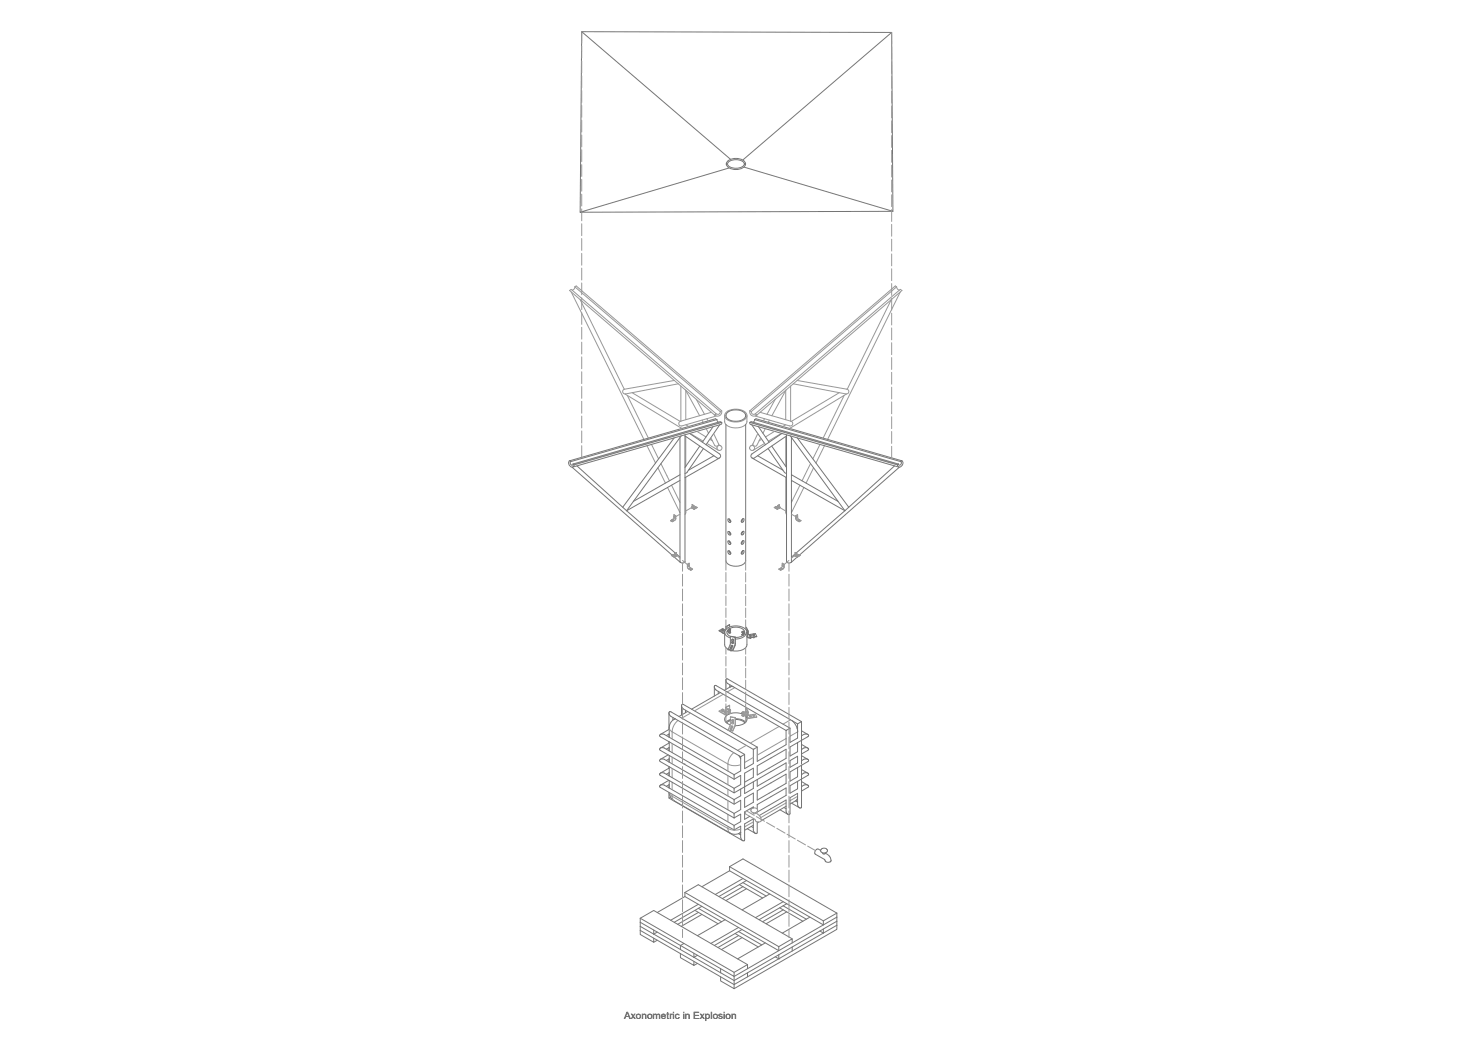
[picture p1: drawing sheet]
<svg xmlns="http://www.w3.org/2000/svg" width="420mm" height="297mm" viewBox="0 0 420 297" stroke-linecap="round" stroke-linejoin="round" font-family="sans-serif">
<defs><g id="words">
<text font-size="2.8" x="177.2" y="289.3">Axonometric in Explosion</text>
</g></defs>
<!-- layer: 0.3 -->
<g fill="none" stroke="#767676" stroke-width=".28">
<path d="M165.1 9l88 .2M253.1 9.2l.4 50.8-42.3-12.5M253.1 9.2l-42.2 36.2M206.6 45.8a3.8 3.8 0 0 1 5 .3 1.7 1.7 0 0 1-1.9 2 2.9 2.9 0 0 1-3.5-1.5zM206.9 45.9a3.6 3.6 0 0 1 4.3 .3 1.38 1.38 0 0 1-1.6 1.5l-1.9-.1a.99 .99 0 0 1-1-.5 .99 .99 0 0 1 .2-1.2zM206.9 47.7l-42.2 12.6 88.8-.3M207.4 45.2l-42.3-36.2-.4 51.3M203.5 119.1l.4 .8M203.5 119.2l-.4-.3-41.3 11.9 .2 .3M203.5 119.2l-41.5 11.9M204.9 120v.3l-.3 .3-42 12M206.5 117.2l1.4-.7h2l1.4 .7 .4 .9-.4 .7-.8 .5-1 .3-1.6-.1-1.1-.4-.6-.5-.1-.8z"/>
<path d="M212.9 120v.3l.3 .3 41.9 12M214.2 119.2l.4-.3 41.4 11.9-.3 .3zM214.2 119.1l-.3 .8M161.8 130.8a1.01 1.01 0 0 0-.2 1.3 1.01 1.01 0 0 0 1.2 .4l.2-.5M162 131.1a.54 .54 0 0 0 0 .7 .54 .54 0 0 0 .7 .2v-.2l.3 .2M162.4 132.7l30.7 27M162.7 131.8l41.8-12.1 .4 .3-41.9 12M163.8 132.3l14 12.7 15.2 13.2M191.4 124.4l-14.6 19.6M193 124.2v35.3M193.1 134.8l-13.3 7.6M193.4 123.8l-15.5 21.2 15.1-8.6"/>
<path d="M194.5 123.5v36M195.8 123.1l8.5 5.8a.69 .69 0 0 1 .2 .8 .69 .69 0 0 1-.7 .4l-9.3-6.3M198.6 126.7l-4.1 6.1M199.7 127.4l-4.6 6.7-.6 .3M202.4 121.2l-3 4.4M202.7 129.4l-7.2 4.1M204.2 130.1l-9.7 5.5M204.3 120.6l-3.9 5.7M211.7 120.5v38.8l-.8 1-1.7 .5-2.1-.4-.7-.5-.3-.7v-38.6M213.4 120.6l3.9 5.7M213.5 130.1l9.8 5.5M215.1 129.4l7.2 4.1"/>
<path d="M215.3 121.2l3.1 4.4M218.1 127.4l4.6 6.7 .6 .3M219.1 126.7l4.2 6.1M222 123.1l-8.5 5.8a.69 .69 0 0 0-.3 .8 .69 .69 0 0 0 .8 .4l9.3-6.3M223.3 123.5v36M224.4 123.8l15.5 21.2-15.2-8.6M224.7 124.2v35.3M224.7 134.8l13.2 7.6M226.4 124.4l14.6 19.6M254 132.3l-14.1 12.7-15.2 13.2M255 131.8l-41.8-12.1-.3 .3 41.9 12M255.3 132.7l-30.7 27"/>
<path d="M255.7 131.1a.54 .54 0 0 1 .1 .7 .54 .54 0 0 1-.7 .2v-.2l-.3 .2M256 130.8a1.01 1.01 0 0 1 .2 1.3 1.01 1.01 0 0 1-1.2 .4l-.2-.5M193.1 159.5a.86 .86 0 0 0 1.4 0M206.7 151l.3-.1 .3 .4v.6l-.5-.1zM206.7 156.5l.2-.1 .4 .3 .1 .7-.6-.2zM206.7 153.6l.6 .3v.7l-.5-.2zM206.7 147.4l.7 .4-.1 .5-.5-.2zM207 147.4l.5 .7M207 151l.5 .7M207 153.7l.5 .7M207 156.5l.5 .7M210.5 157.1h-.1"/>
<path d="M210.5 154.3h-.1M210.5 148h.1M210.5 151.6h.1M210.6 151.1l.4-.2 .2 .1-.1 .5-.4 .4-.3-.2zM210.6 153.8l.4-.3 .2 .1v.5l-.4 .4-.4-.1zM210.6 156.6l.4-.3 .2 .2-.1 .6-.3 .3-.4-.2zM210.6 147.5l.4-.2 .2 .2-.1 .5-.4 .3-.3-.2zM210.8 151l-.3 .6M210.8 153.6l-.3 .7M210.8 156.4l-.3 .7M210.8 147.4l-.3 .6M223.3 159.5a.86 .86 0 0 0 1.4 0"/>
<path d="M204.2 179.1l1.5 .8M204.2 179.1l1.5 1M204.3 179.1h.1M204.9 178.8l.4-.1 .1 .4-.4 .1zM204.9 178.8l.1 .2M205 179.2v-.2h.3v.2M205 179.6l.2 .2M205.4 178.8l-.1 .2M205.7 179.6l.1 3.8 .9 1.1 1.3 .2M205.7 179.4l-.1-.2 .1 .4M205.7 179.4v.2M205.7 179.4h.1"/>
<path d="M205.8 179.1l-.2 .1M205.9 178.9l-.7-.4-1 .6M206.1 178v.8M206.1 178h.1M206.2 178v.7M206.7 178.8l.4 .3M206.9 178.7l-.5 .5v.6l.5 .7 .5 .2M206.9 178.6h.4M206.9 178.6l.2 .1-.1 .3-.2-.2zM206.9 179.3h.4M206.9 179.3l.3 .1-.2 .2-.2-.1zM207 179.3l-.3-.2-.2 .2 .6 .5"/>
<path d="M207 179l.1 .1M207 179.6l.1 .2M207.1 178.5l.8-.3 1.5-.1 1 .3 .8 .6 .2 .7-.4 .7-.8 .4-1.5 .2M207.1 179l.1 .1h-.1M207.1 177.4l-.9 .6M207.1 177.4v.6M207.1 177.4l-1 .6M207.3 178.6l-.2 .1M207.3 178.6l.1 .2M207.3 179.3l-.1 .1M207.3 179.3l.1 .2M207.4 178.8l-.2-.1-.1 .3"/>
<path d="M207.4 179.5h-.3l.1 .3h-.1M210.7 179.4v.3zM210.8 179.3l.4-.1v.2M210.8 179.3v.1M210.9 179.4v.3zM210.9 180l.1 .4M210.9 179.3l.1 .2M210.9 179.7v.1M210.9 179.4h-.2M211 179.5v.2M211 179.7h.3zM211 179.7h-.3"/>
<path d="M211.2 179.4l.1 .3M211.2 179.4l-.2 .1M211.4 179.3h-.2M211.4 179.6h-.1M211.8 178.2v.6M211.8 178.2l.3 .8M211.8 178.2l.5 .7M212 179.5l-.3 .7M212.1 179l.1 1.9M212.3 179.4h.1l-.1 .2M212.3 179.8l.1 .3M212.3 178.9l.1 2.1 2.4-.3"/>
<path d="M212.3 178.9l-.2 .1M212.3 179l.1 .4M212.4 179.1l-.1 .1M212.4 179.4h.1M202.8 195l.5 1 19.9 11.4v4.1l-8.2 4.7v-4l-20.9-12.1-.4-.1-.2 .4M202.8 195l.1-.3h.4l21 12.1M202.8 195v2.7M203.9 196.3v.7M204.5 196.7l-8.2 4.7M206.1 193.2l.5 .9 19.8 11.5v4l-2.1 1.2v-4M206.1 193.2l.1-.4h.4l20.9 12.1M206.1 193.2v2.6"/>
<path d="M207.2 194.4v.7M207.3 183.9l.2-.1 .3 .2-.3 .1zM207.3 184.6l.2 .3 .2-.1M207.3 180.8l1.4 .2v2.1l-.7 1.5M207.3 181.2l-1.1-.7-.5-.8 .4-1 .9-.6 1.6-.4 1.4 .1 1.2 .5 .8 .8v4.1l-.3 .7-1.5 .8h-2.5M207.4 180.7l-.1 2.2-.6 1.5 1.3 .2M207.4 180.7l1.3 .2v2.1l-.7 1.7M207.5 183.5l.3 .3M207.5 184.1v.2M207.7 182.4h.1M207.7 182.4l.3 .4 .2-.2M207.7 184.7v.1"/>
<path d="M207.8 184l-.3 .3-.2-.1v-.2M207.8 181.6h.4l.1 .2-.3 .3-.2-.1zM207.9 194.8l-2.3 1.2M207.9 182.3l-.2 .1 .2-.3 .3 .1v.4M207.9 181.6l.2 .1M207.9 181.6l-.2 .2M207.9 182.1v.2l.2 .1M207.9 181.5v.1M208 183.4l-.2 .4-.3-.1v-.2M208 183.4l-.2-.2-.3 .3M208 183.4l-.2 .1M208 184.6v.1"/>
<path d="M208.1 182.4l.1 .2M208.2 181.6v.3M208.2 182.2l-.1 .2M208.7 180.9v.1M210.7 180.1v.4zM210.8 180.1l.4-.2v.2l-.2 .1M210.9 180.1v.3zM210.9 180.4h.1M210.9 180.1h-.2M210.9 180.4l-.2 .1M211.2 180.1h.1M211.8 180l-.6 .8-.5 .3-2 .4"/>
<path d="M212 180.7l.2 .2M212.3 180.1h.1v.2M212.4 180.3h-.1M212.4 180.2l2.1-.3 .3 .8M212.8 180.4v-.1h.5v.3l-.3 .1v-.2M212.8 180.4v.3h.2M212.8 180.4l.2 .1M213.2 181.1l-.1 .2-.2-.2M213.3 180.4l-.3 .1M213.7 180.3v.2l.3 .1M214.1 180.9l-.1 .2-.2-.1M214.2 180.3l-.2 .3v-.3"/>
<path d="M214.2 180.3h-.5M214.2 180.3l-.2-.3-.3 .3M214.8 180.7l-2.1 .5-.5-.3M189.7 214.4l-2.2 1.2M189.9 202.5l.5 .9 19.9 11.5M189.9 202.5l.2-.4h.4l20.9 12.1M189.9 202.5v4.7M189.9 208.5v.8M189.9 210.6v.4l-2.4 1.4M189.9 212.3v.9M189.9 215.5v.9M189.9 217.7v.5l-2.4 1.3"/>
<path d="M189.9 219.4v.9M190 208.4l-.8 .5M190 207.1l-2.5 1.4M190 215.5l-.8 .4M190 210.7v2.5M190 214.5v1.9M190 217.7v2.7M190 212.3l-.8 .5M190 219.4l-.8 .5M191 203.8v.7M191.4 204.2l-.8 .7-.5 1-.1 3.5M191.6 204.1l-.2 .1"/>
<path d="M191.7 204.1l-.3 .1M193.5 200.4l.5 .9 19.9 11.5v4l-2.5 1.5v-4.1M193.5 200.4v2.6M194.2 217h.1M194.6 201.7v.7M195.2 202l-2.4 1.5M200.5 216.7h.1M207.3 204.3l-1.2 .8M207.4 204.6l-1.1 .7M208.4 220l-19.8-11.5-.8-.1-.5 .3 .1 .5 21 12.1M208.7 204.3l1.9 .3 .9 .7M208.7 204.1l1.7 .2 1.3 .8"/>
<path d="M209.7 214.6l.6 .9M210.3 214.9v4l-1.9 1.1M210.9 202.8l-1.4-.3-1.2-.1-2 .8-.6 .8 .1 .7 .4 .5 1.1 .6M211.4 214.2l-1.1 .7M211.5 203.2l.5 .9v.5l-.4 .6-.9 .6-2 .3M215 212.2l-1.1 .6M215 217.5l8.2-4.7v2.6l-8.2 4.7zM224.3 206.8l-1.1 .6M224.3 216l2.1-1.2v1.9l-2.1 1.2zM224.9 204.7l1.1 1.3 .5 1.8M226.3 206.8l.1 .1M227.5 204.9l-1.1 .6"/>
<path d="M227.5 208.9l1.1-.5 .6 .1 .4 .3-.2 .4-5.1 2.9v2.6l2.1-1.2v-2.6M227.5 216l1.1-.5 .6 .1 .4 .3-.2 .3-5.1 3v2.6l2.1-1.2v-2.6M227.5 212.8l1.1-.5 .6 .1 .4 .3-.2 .3-1.9 1.1M227.5 219.9l1.1-.5 .6 .1 .4 .3-.2 .4-5.1 2.9v2.1l2.1-1.2v-2.1M227.5 217.3v11.8l-.2 .4-.3-.1M227.5 204.9v12.1M227.5 214.6l1.8 1M227.5 207.5l1.8 1.1M227.5 208.8l.1 .1M227.5 215.9h.1M227.5 211.4l1.8 1M227.5 218.5l1.8 1"/>
<path d="M227.5 212.7l.1 .1M227.5 219.8l.1 .1M189.9 221.6l-2.4 1.4M189.9 225v1.6l20.9 12.1M189.9 222.8v.9M190 225.1l.3 1.2 .9 1 16.2 9.3 1.4 .3 1.2-.4M190 222.8l-.8 .5M190 221.6v2.2M190.4 226.4l-.5 .2M206.1 227v.1M208.4 234.4l-19.8-11.4-.8-.2-.5 .4 .2 .4 20.9 12.1M208.4 221.3l1.9-1.1v2.6l-1.9 1.1-19.8-11.5-.8-.1-.5 .3 .2 .5 20.9 12.1 14.8-8.6v2l-8.2 4.7v-1.9"/>
<path d="M208.4 231l-19.8-11.5-.7-.1-.6 .3 .1 .5 21 12.1M208.4 220v1.3M208.4 234.4v1.3M208.4 227.1v1.2M208.4 235.7l1.9-1.1v3.2l.5 .9M208.4 223.9v1.2M208.4 232.3l1.9-1.1v2.1l-1.9 1.1M208.4 231v1.3M209.7 236.7l.6 .4M210.3 224.1v1.9l-1.9 1.1-19.8-11.5-.7-.1-.6 .3 .1 .5 21 12.1 1.9-1.1v2.6l-1.9 1.1M210.3 236.3l-.3 .2M210.3 236.4l-.3 .1"/>
<path d="M211.4 226.6l2.5-1.4v2.6l-2.5 1.5zM212.1 235.3l2.3 1.4M213.3 234.7l.6 .3M213.9 222v1.9l-2.5 1.4v-5.7l2.5-1.4v2.5l-2.5 1.4M213.9 229.5v-.4l-2.5 1.5v2.1l1.5-.9M213.9 234.3l-2.5 1.5M214.4 236.7l-.5-.9v-3.3l-2.5 1.5v4.5l-.2 .3-.4-.1M215 229.8v-1.3l8.2-4.7v2.1l-8.2 4.7v-.2M215 233.4v3.1l-.2 .2h-.4M215 224.6l8.2-4.8v2.7l-8.2 4.7zM215.4 233.4l-.4 .3M221.4 230l2.3 1.3"/>
<path d="M222.6 229.3l.6 .4M223.2 229l-7.1 4M223.7 231.3l-.5-.8v-3.3l-7.7 4.4M224.7 228.1l2.3 1.3M225.8 227.4l.6 .4M226.4 227l-2.1 1.3M226.4 225.3l-2.1 1.2v4.5l-.2 .3h-.4M226.4 225.3v3.3l.6 .8M227.5 223.4l1.1-.6 .6 .1 .4 .3-.2 .4-1.9 1M227.5 221.9l1.8 1.1M227.5 223.2l.1 .1M194.4 254.6l26.7 15.4v-1.2"/>
<path d="M194.4 253.4v1.2l-7.8 4.5M194.4 253.4l3.8-2.2 26.7 15.4M194.4 253.4l26.7 15.4M197.3 258.5l6.6 3.8M198.2 256.8l-7.8 4.5M198.2 257.9l6.7 3.9M198.3 259.1l-5.9 3.4M199.3 259.7l-5.9 3.4M199.3 257.4l-7.8 4.5M207.1 247.3l26.6 15.3v-1.1l3.9-2.2M207.1 246.1l3.8-2.2 26.7 15.4M207.1 246.1l26.6 15.4"/>
<path d="M207.1 247.3l-7.8 4.5M207.1 246.1v1.2M209.9 251.2l6.6 3.8M210.9 250.6l6.6 3.9M210.9 251.8l-5.8 3.4M210.9 249.5l-7.8 4.5M211.9 252.4l-5.8 3.3M211.9 250l-7.8 4.6M218.5 253.9l-7.8 4.5M221.3 257.8l6.6 3.8M222.3 257.2l6.6 3.8M222.3 256.1l-7.8 4.5"/>
<path d="M222.3 258.4l-5.8 3.4M223.3 259l-5.8 3.3M223.4 256.6l-7.9 4.6M233 241.5l-.7-.4-.4 .1-.5 .5v.8l2.7 1.6 .4 .7 .7 .1 .6-.2 .1-.4-.4-1.1-1.2-.9-.1 .2h-.4l-.2-.3M233.1 241.2l.6-.3h.7l.4 .3 .1 .5-.5 .5h-.9l-.5-.4zM237.6 259.3v3.4M181.8 264.2v1.2l3.8 2.2v-1.2M181.8 264.2l26.6 15.4v1.2l-3.8-2.2v-1.2M181.8 260.8l26.6 15.3v1.2l-26.6-15.4M181.8 260.8v3.4M181.8 260.8l3.8-2.2 26.6 15.3M181.8 263.1l3.8 2.2"/>
<path d="M185.6 264.1v1.2M185.6 265.3l7.6 4.3M186.6 267l-1 .6M186.6 264.7l-1 .6M193.2 270.8v1.2l3.8 2.2v-1.2M193.2 269.6l3.8 2.3M194.2 267.9l-1 .6v1.1M197 270.7v1.2M197 271.9l11.4 6.6M198 273.6l-1 .6M198 271.3l-1 .6M204.6 275.1v1.1"/>
<path d="M205.8 261.2l-7.8 4.5M208.4 276.1l3.8-2.2v1.2l-3.8 2.2v1.2M208.7 265.1l6.6 3.8M209.7 263.4l-7.9 4.5M209.7 264.5l6.6 3.8M209.7 265.7l-5.9 3.4M210.7 264l-7.9 4.5M210.7 266.3l-5.9 3.3M212.2 276.2v1.2l-3.8 2.2v-1.1M217.3 267.8l-7.9 4.5M220.1 271.7l1 .6M221.1 272.3h.1"/>
<path d="M221.1 272.3l-8.9 5.1M224.9 268.9v1.2l-3.8 2.2v-1.2M224.9 267.8v-1.2l-3.8 2.2M229.9 260.4l-7.8 4.6M232.7 264.4l1 .6M233.7 263.8v1.2M233.7 265l-8.8 5.1M237.6 262.7v1.2l-29.2 16.9M237.6 261.6l-29.2 16.9M237.6 262.7l-3.9 2.3M237.6 260.4l-25.4 14.7"/>
<circle cx="207.3" cy="178.9" r=".13"/>
<circle cx="207.4" cy="179.6" r=".13"/>
</g>
<!-- layer: 0.2 -->
<g fill="none" stroke="#989898" stroke-width=".28">
<path d="M165.1 9v3.3M165.1 13.1v3.4M165.1 17.3v3.4M253.1 9.2v3.3M253.1 13.3v3.4M253.1 17.5v3.4M165.1 21.5v3.4M165.1 25.7v3.4M165.1 29.9v3.4M165.1 34.1v3.4M165.1 38.3v3.4M253.1 21.7v3.4"/>
<path d="M253.1 25.9v3.4M253.1 30.1v3.4M253.1 34.3v3.4M253.1 38.5v3.4M165.1 42.5v3.4M165.1 46.7v3.4M165.1 50.9v3.4M165.1 55.1v3.4M165.1 59.3v3.4M253.1 42.7v3.4M253.1 46.9v3.4M253.1 51.1v3.4"/>
<path d="M253.1 55.3v3.4M253.1 59.5v3.4M165.1 63.5v3.4M165.1 67.7v3.4M165.1 72v3.3M165.1 76.1v3.4M253.1 63.7v3.4M253.1 67.9v3.4M253.1 72.1v3.4M253.1 76.3v3.4M162.2 82.9l20.6 41.9M163.2 81.5l.4-.3 41.3 35.5-.4 .2z"/>
<path d="M163.2 81.4a.98 .98 0 0 1-.7 1M164.7 85.1l12.5 25.4M165.1 80.4v3.3M165.1 84.5v3.4M165.1 88.8v3.3M165.1 92.9v3.4M165.1 97.2v3.3M253 85.1l-12.5 25.4M253.1 80.5v3.4M253.1 84.7v3.4M253.1 88.9v3.4M253.1 93.1v3.4"/>
<path d="M253.1 97.3v3.4M254.6 81.4a.98 .98 0 0 0 .7 1M255.6 82.9l-20.7 41.9M165.1 101.4v3.3M165.1 105.6v3.3M165.1 109.8v3.3M165.1 114v3.3M165.1 118.2v3.3M177.4 111.9l16.2 9.8M178.1 112.3l6 12.1M179.5 111.5l13.6 8.2M191.4 108l-14.1 2.5a.69 .69 0 0 0-.5 .8 .69 .69 0 0 0 .8 .6l15-2.9"/>
<path d="M193.3 109.6v10M193.3 119.6a.69 .69 0 0 0-.6 .8 .69 .69 0 0 0 .9 .5M194.6 110.8l4 7.3M194.7 110.8v8.4M197.7 113.4l2.3 4.3M199.3 119.3l.3 .6M200.7 118.9l.3 .6M202 117.1l-8.8 2.5M203.3 118.1l-9.7 2.9M204.5 116.9l-.4 .7-.7-.1M204.9 116.6a1.22 1.22 0 0 1-.6 1.4 1.22 1.22 0 0 1-1.5-.2l.5-.3-41.1-35.3-.5 .3 41.3 35.4M205.7 119.7l.3 .7 1.2 .8 1.7 .3 1.4-.2 .9-.4 .8-.8v-2.5l-.6-.7-1.4-.6-1.4-.1-1.6 .4-.8 .5-.4 .5-.1 2.2"/>
<path d="M205.7 118l.2 .6 .8 .7 1.9 .5h1.1l1.4-.5 .8-.7 .1-.6M212.9 116.7l41.3-35.5 .3 .3-41.2 35.4zM212.9 116.6a1.21 1.21 0 0 0 .5 1.4 1.21 1.21 0 0 0 1.5-.2l-.5-.3 41.2-35.3 .5 .3-41.3 35.4M213.3 116.9l.3 .7 .8-.1M215.8 117.1l8.7 2.5M217 118.9l-.3 .6M218.4 119.3l-.3 .6M220.1 113.4l-2.4 4.3M223.1 110.8v8.4M223.1 110.8l-4 7.3M224.5 109.6v10a.69 .69 0 0 1 .6 .8 .69 .69 0 0 1-.9 .5l-9.8-2.8M226.3 108l14.1 2.5a.69 .69 0 0 1 .6 .8 .69 .69 0 0 1-.8 .6l-15-2.9"/>
<path d="M238.3 111.5l-13.6 8.2M239.6 112.3l-5.9 12.1M240.3 111.9l-16.1 9.8M253.1 101.5v3.4M253.1 105.7v3.4M253.1 109.9v3.4M253.1 114.1v3.4M253.1 118.3v3.4M165.1 122.4v3.3M165.1 126.6v3.3M183.7 126.6l2.4 4.9M185 126.2l2 4.1"/>
<path d="M186.8 132.8l2.1 4.4M187.6 131.7l2.5 4.9M189.5 138.4l3.5 7.2M190.6 137.8l2.4 4.8M193.3 121.5v.3M194.7 135.5v9.9l-.2 .7M194.7 123.9v8.5M194.7 120.6l.8 .5M195.9 123.1l3.7 2.2M197.8 122.5l2.6 1.6M200.5 121.7l.6 1.3M200.7 125.9l3.2 1.9"/>
<path d="M201.5 124.7l.7 .5M201.8 124.3l1.1 2.2M202.6 123.1l1.4 3M204 126.1a.61 .61 0 0 1-.4 .6 .61 .61 0 0 1-.7-.2M204 126.3l.6 .3M213.7 126.3l-.6 .3M215.1 123.1l-1.4 3M215.9 124.3l-1.1 2.2a.62 .62 0 0 1-.7 .2 .62 .62 0 0 1-.3-.6M216.2 124.7l-.7 .5M217.1 125.9l-3.2 1.9M217.3 121.7l-.7 1.3M219.9 122.5l-2.6 1.6"/>
<path d="M221.8 123.1l-3.7 2.2M223 120.6l-.8 .5M223.1 135.5v9.9l.2 .7M223.1 123.9v8.5M224.5 121.5v.3M227.1 137.8l-2.4 4.8M228.2 138.4l-3.5 7.2M230 131.8l-2.3 4.8M231 132.8l-2.2 4.4M232.8 126.2l-2 4.1M234.1 126.6l-2.5 4.9M253.1 122.5v3.4"/>
<path d="M253.1 126.8v3.2M190.4 147.8l.5 .3M190.6 157.7l.8 .5M190.6 157.7v.1M190.7 147.6l.1 .3zM190.7 147.6l.5-.1 .1 .3-.2 .1M190.7 147.6l-.3 .2M190.8 147.9h.3M190.8 147.8h.3M190.9 148.1v.1M190.9 157.7l.2 .1M191 147.5h.1"/>
<path d="M191.1 147.8v.1M191.1 157.8v.2M191.2 157.5l-.6 .2M191.3 147.7l-.2 .1M191.3 146.2l.6 .3v.7M191.3 147l-.3 .4M191.4 158.2h.1M191.4 157.9l-.3 .1M191.4 157.8h-.3M191.5 157.6l-.1 .3zM191.5 157.2v1M191.5 157.7l-.5-.1-.1 .2 .2 .2"/>
<path d="M191.5 157.2h.1M191.5 147.7l-.6 .4M191.6 146.6l-.1 .1M191.6 147.1v-.2l-.3-.2 .3-.1 .1 .5-.2 .1-.2-.3v-.7l.5 .3v.7M191.7 146.9h-.1M191.8 147.2l-.3 .5M191.9 146.5h-.1M191.9 147.2l-.2 .4-.8 .6-.5-.4M192 157.6h.2M192 157.6v.2zM192 157.8l-.5 .4M192 157.8l.1 .1"/>
<path d="M192 156.9l-.5 .3M192.1 157.9l-.3-.3h.2v-.7l-.4 .3-.1 1M192.1 157.8v.1M192.2 157.7h.1M192.1 157.7l.9 .8M192.2 157.7l-.1 .1M192.2 157.6l-.1 .1M192.2 157.6v.1M193 146l-1.1 .7M193.8 159.2l1.3 1.1M193.8 159.9v2.3M195.7 160l-.6 .2 .1 1 .2 .4"/>
<path d="M196.3 144.1l.1 .1zM196.3 144l.4-.1-.3 .4M196.3 144h.1M196.3 144v.1M196.3 144.2l-1.6 .9M196.3 144.1l.1 .1M196.3 144.1h.1M196.4 144l.2 .1zM196.4 144.2v.1M196.5 144v-.7l.5 .3v1M196.5 144.2l.5 .4M196.5 144.2l-.1 .1"/>
<path d="M196.5 143.3l.5 .3M197 143.6v1l.9-.5M197 143.6h.1M197.1 144.1v.1M197.1 144l.4-.1 .1 .3-.2 .1M197.1 144l-.1 .1M197.1 144.3h.3M197.1 144.2h.3M197.3 143.9l.6 .2M197.4 144.2v.1M197.6 144.1l-.2 .1M197.9 144.1l-.9 .5"/>
<path d="M206.1 159.2v2.7M211.7 159.2v2.7M219.8 144.1l.9 .5M219.8 144.1v.1M220.2 144.1l.1 .1M220.3 144.2v.1M220.5 143.9l-.7 .2M220.6 144.3h-.3M220.6 144.2h-.3M220.7 144.1l-.1 .1M220.7 144l-.5-.1v.3l.1 .1M220.7 144v.1"/>
<path d="M220.7 143.6l-.1 .9M220.7 143.6h.1M221.2 144l.1 .2zM221.3 144.2v.1M221.3 144v-.7l-.5 .3-.1 1M221.3 144.2l-.6 .4M221.3 143.3l-.6 .3M221.4 144.1l-.1 .1M221.4 144.1h.1M221.4 144.2l1.7 .9M221.4 144l-.4-.1 .3 .4M221.4 144h-.1"/>
<path d="M221.4 144v.1M222.1 160l.5 .2v1l-.3 .4M224 159.2l-1.4 1.1M224 159.9v2.3M224.7 146l1.2 .7M225.5 157.7l.1 .1zM225.6 157.6v.1M225.6 157.6l-.1 .1M225.6 157.7l.1 .1M225.6 157.7h-.1M225.6 157.7l-.9 .8M225.6 157.7h.2z"/>
<path d="M225.7 157.8v.1M225.7 157.9l.3-.3h-.3v-.7l.5 .3v1M225.7 157.8l.5 .4M225.7 156.9l.5 .3M225.7 157.6h-.1M225.9 147.2l.3 .6 .7 .4 .5-.4M225.9 146.5h.1M226 147.2l.1 .4 .8 .5M226 146.9h.1M226.2 146.6l.1 .1M226.2 157.2l.1 1M226.2 157.7l.6-.1v.2l-.2 .2"/>
<path d="M226.2 157.2h.1M226.3 158.2h.1M226.3 157.6l.1 .3zM226.4 157.9l.2 .1M226.4 157.8h.2M226.4 158.2h-.2M226.4 146.2l-.5 .3v.7v-.7l.5-.3 .1 .7-.2 .3-.3-.1 .2-.5 .3 .1-.4 .2v.2M226.4 147l.3 .4M226.5 147.7l.2 .1M226.5 157.5l.6 .2M226.6 157.8v.2M226.7 147.8v.1"/>
<path d="M226.7 147.5h.1M226.8 157.7l-.2 .1M226.9 148.1v.1M226.9 147.9h-.2M226.9 147.8h-.2M227 147.6l-.1 .3zM227 147.6l-.5-.1v.3l.2 .1M227 147.6l.4 .2M227.1 157.7l-.7 .5M227.1 157.7v.1M227.4 147.8l-.5 .3M193.8 163.1v3.3"/>
<path d="M193.8 167.3v3.3M193.8 171.5v3.3M193.8 175.7v3.3M193.8 179.9v3.3M195.1 160.2l.1 .1M195.2 160.6l.1 .1M195.4 161.6l.7 .4 .5-.4M195.4 160.4l.1 .1M195.5 161.5l.6 .4M195.7 160.7l-.2 .2h-.3l.2-.5 .3 .1-.4 .4M195.7 160.7v-.7l-.5 .3v.9l.3 .3M195.7 160.7l.3 .6"/>
<path d="M195.7 161.4l.2 .2M195.9 161.6v.1M196.1 161.9v.1M196.2 161.6l-.3 .1M196.2 161.5l-.3 .1M196.2 161.4v.2zM196.6 161.6l-.6-.3-.3 .1 .2 .3M196.6 161.6l-.5 .3M206.1 162.6v2.7M206.1 165.9v2.7M206.1 169.3v2.7M206.1 172.7v2.7"/>
<path d="M206.1 176v2.7M211.7 162.6v2.7M211.7 166v2.6M211.7 169.3v2.7M211.7 172.7v2.7M211.7 176v2.7M221.1 161.6l.6-.3 .3 .1-.2 .3M221.1 161.6l.5 .3M221.5 161.4l.1 .2zM221.6 161.6l.2 .1M221.6 161.5l.2 .1M221.6 161.9v.1"/>
<path d="M221.8 161.6v.1M222 160.7l.5 .2-.2-.5-.3 .1h.2l.2 .4M222 160.7l.1-.7 .5 .3-.1 .9-.2 .3M222 161.4l-.2 .2M222.1 160.7l-.4 .6M222.3 161.5l-.7 .4M222.3 161.6l-.7 .4-.5-.4M222.3 160.4l-.1 .1M222.5 160.6l-.1 .1M222.6 160.2v.1M224 163.1v3.3M224 167.3v3.3"/>
<path d="M224 171.5v3.3M224 175.7v3.3M224 179.9v3.3M193.8 184.1v3.3M193.8 188.3v3.4M193.8 192.5v3.3M193.8 196.7v3.4M205.3 197.2l-8.1 4.7M206.1 183.9v1.9M206.1 186.4v2.7M206.1 189.8v2.7M206.1 193.2v2.6"/>
<path d="M206.1 196.5v2.7M206.1 199.9v2.7M208.2 195.1h-1M208.6 195.3l-2.1 1.2M211.7 183.9v1.9M211.7 186.4v2.7M211.7 189.8v2.7M211.7 193.2v2.6M211.7 196.5v2.7M211.7 199.9v2.7M224 184.1v3.3M224 188.3v3.4"/>
<path d="M224 192.5v3.3M224 196.7v3.4M190 206.7l.2 .6 .6 .5M190.8 207.8v2M190.8 211.1v2.6M190.8 215v1.9M190.8 218.2v2.6M190.8 207.8l15.9 9.2M192.5 204.6l-1.2 1.5-.5 1.7M193.8 200.9v3.3M193.8 205.1v3.4M193.8 209.3v3.3"/>
<path d="M193.8 213.5v3.4M193.8 217.7v3.4M196 202.5l-2.4 1.4M204.2 201.9l1.8 1.1M204.9 201.7l.4 .2M204.9 201.7l.4-.1 .1 .3-.4 .2zM205 201.8v.3M205.4 201.7l-.1 .4M205.6 202.1l.4 .2M205.7 202.2v.3M206 202.3v.2M206.1 202l-.5 .1 .1 .4h.3"/>
<path d="M206.1 200.8l-.1 2.1-1.8-1M206.1 201.9l-.9-.6-1 .6M206.1 202.4l-.1 .1M206.1 202.2l-.1 .1M206.1 200.8l.1 .1M206.1 203.2v1.9M206.7 217l1.9 .5 1.7-.4M206.7 217v2M206.7 207.3v.1M206.9 202.5l-.9 .5M206.9 201.5l.2 .1-.1 .2-.2-.1zM206.9 202.1l.4 .1"/>
<path d="M206.9 202.1l.3 .2-.2 .2-.2-.1zM207 202.1l-.3-.2-.2 .2 .6 .6M207 201.8l.1 .2M207 202.5l.1 .2M207.1 201.9v.1M207.1 201.4v-1.1l-.9 .6-.2 2.1M207.1 200.3l-1 .5M207.1 202v.1M207.3 206.9l.2 .1v.2M207.3 201.5l-.2 .4M207.3 201.5l-.8-.2v.2l.6 .5M207.3 201.5l-.2 .1"/>
<path d="M207.3 203.6l1.4 .2v2.2l-.7 1.5-1.3-.2 .6-1.4zM207.3 203.6l1.4 .2v2.1l-.7 1.7-1.2-.2M207.3 202.2l-.2 .5M207.3 202.2l-.1 .1M207.5 206.3l.3 .1v.2M207.7 205.3l.3 .3 .2-.1M207.8 206.9l-.3 .3-.2-.3M207.8 206.9l-.3-.3-.2 .3M207.8 206.9l-.3 .1M207.9 205.2l-.2 .1M207.9 204.5l-.2 .1M207.9 205l.3 .1-.1 .2-.2-.1z"/>
<path d="M207.9 204.3v.2l.2 .1 .1-.2-.4 .1v.4l.4-.1M207.9 205l-.2 .3M208 206.3l-.2 .3-.3-.3M208 206.3l-.2-.2-.3 .2M208 206.3l-.2 .1M208 207.5v.1M208.1 205.3l.1 .2M208.1 204.6l.1 .2M208.2 205.1v.4M208.2 204.4v.4M208.3 213.7l-1.2 1.5-.4 1.8M208.7 203.8h.1"/>
<path d="M210.7 202.3v.3zM210.7 203v.3zM210.8 202.3l.4-.2v.2M210.8 203l.4-.2v.2M210.9 202.3v.3zM210.9 203v.3zM210.9 202.1l.1 .2M210.9 202.9l.1 .2M210.9 202.6v.1M210.9 203.3v.1M210.9 202.2l-.2 .1M210.9 203h-.2"/>
<path d="M211 202.3v.3M211 203.1v.2M211 202.6h.3zM211 203.3h.3zM211 202.6h-.3M211 203.3h-.3M211.2 203h.1M211.2 202.3l.1 .3M211.2 202.3h-.2M211.2 203l.1 .3M211.2 203l-.2 .1M211.7 203.2v1.9"/>
<path d="M211.8 201v1.1M211.8 202.4v.4M211.8 201l.3 .8M211.8 201l.5 .8M211.9 203.1l.3 .7M211.9 211.7l-2.5 1.4M211.9 202.1l.1 .3zM211.9 202.8l.1 .3zM211.9 202.1l-.7 .1M211.9 202.8l-.7 .1M212 202.4l-.7 .1M212 203.1l-.7 .1"/>
<path d="M212.1 201.8l.1 2M212.3 201.9l.1 .4M212.3 201.8l.1 2.1 2.4-.3M212.3 202h.1M212.3 201.8h-.2M212.3 202.6h.1M212.3 202.6l.1 .4M212.4 202.7l-.1 .1M212.4 203.1l2.1-.3 .3 .8M212.4 202.3l-.1 .2M212.4 202.3h-.1M212.4 203l-.1 .2"/>
<path d="M212.4 203h-.1M212.8 203.1h.5v.4h-.5zM213 203.4v.2M213.3 203.3h-.5M213.7 203h.5v.1l-.5 .1zM213.9 215.1l-2.5 1.4M214 203.2v.3M214.2 203.1l-.2 .4-.3-.3M214.8 203.6l-2.2 .4-.4-.2M221.2 206.3l-8.2 4.7M223.2 209.7l-8.2 4.7M224 200.9v3.3"/>
<path d="M224 205.1v3.4M224 209.3v3.3M224 213.5v3.4M224 217.7v3.4M224.4 204.4l-2.1 1.2M226.5 207.8l-2.2 1.3M190 225.1l.2 .5 .6 .5M190.8 226.1l.1 .8 .5 .5M190.8 222.1v2.1M190.8 225.5v.6M190.8 226.1l15.9 9.2M193.8 221.9v3.4"/>
<path d="M193.8 226.1v3.4M193.8 230.3v3.4M193.8 234.5v3.4M193.8 238.7v3.4M206.7 235.3l.1 .8 .4 .4M206.7 235.3l1.7 .4 1.9-.3M206.7 220.3v2.5M206.7 224.2v1.8M206.7 227.3v2.7M206.7 231.3v2.1M206.7 234.7v.6M211.7 230.4v.7l2.5 1.5 .4 .7 .5 .1 .8-.1 .2-.2-.2-1.1-1.4-1.2"/>
<path d="M211.9 230.3l2.2 1.2M212.7 229.8l.5 .3M213.3 229.7l.6-.3 .6 .1 .5 .3 .1 .4-.4 .5-.9 .1-.6-.5zM213.8 230.8l.2 .3h.4l.1-.3M213.9 233.4l-2.5 1.4M214.7 231.9l2.3 1.3M217.6 233.6l2.3 1.3M220.5 235.2l2.4 1.4M223.2 228l-7.2 4.2M223.4 236.9l2.4 1.4M224 221.9v3.4M224 226.1v3.4"/>
<path d="M224 230.3v3.4M224 234.5v3.4M224 238.7v3.4M226.4 238.6l2.3 1.3M226.4 226.6l-.5 .8M226.4 226.2l-2.1 1.2M193.8 242.9v3.4M193.8 247.1v3.4M193.8 251.3v3.4M193.8 255.5v3.4M193.8 259.7v3.4M224 242.9v3.4"/>
<path d="M224 247.1v3.4M224 251.3v3.4M224 255.5v3.4M224 259.7v3.4M229.3 240.3l2.2 1.2M193.8 263.9v2.3M224 263.9v2.3"/>
<circle cx="204.2" cy="127.2" r=".71"/>
<circle cx="213.5" cy="127.2" r=".71"/>
<circle cx="221.4" cy="144.2" r=".06"/>
<circle cx="207.3" cy="201.8" r=".13"/>
<circle cx="207.3" cy="202.5" r=".13"/>
</g>
<use href="#words"/>
</svg>
